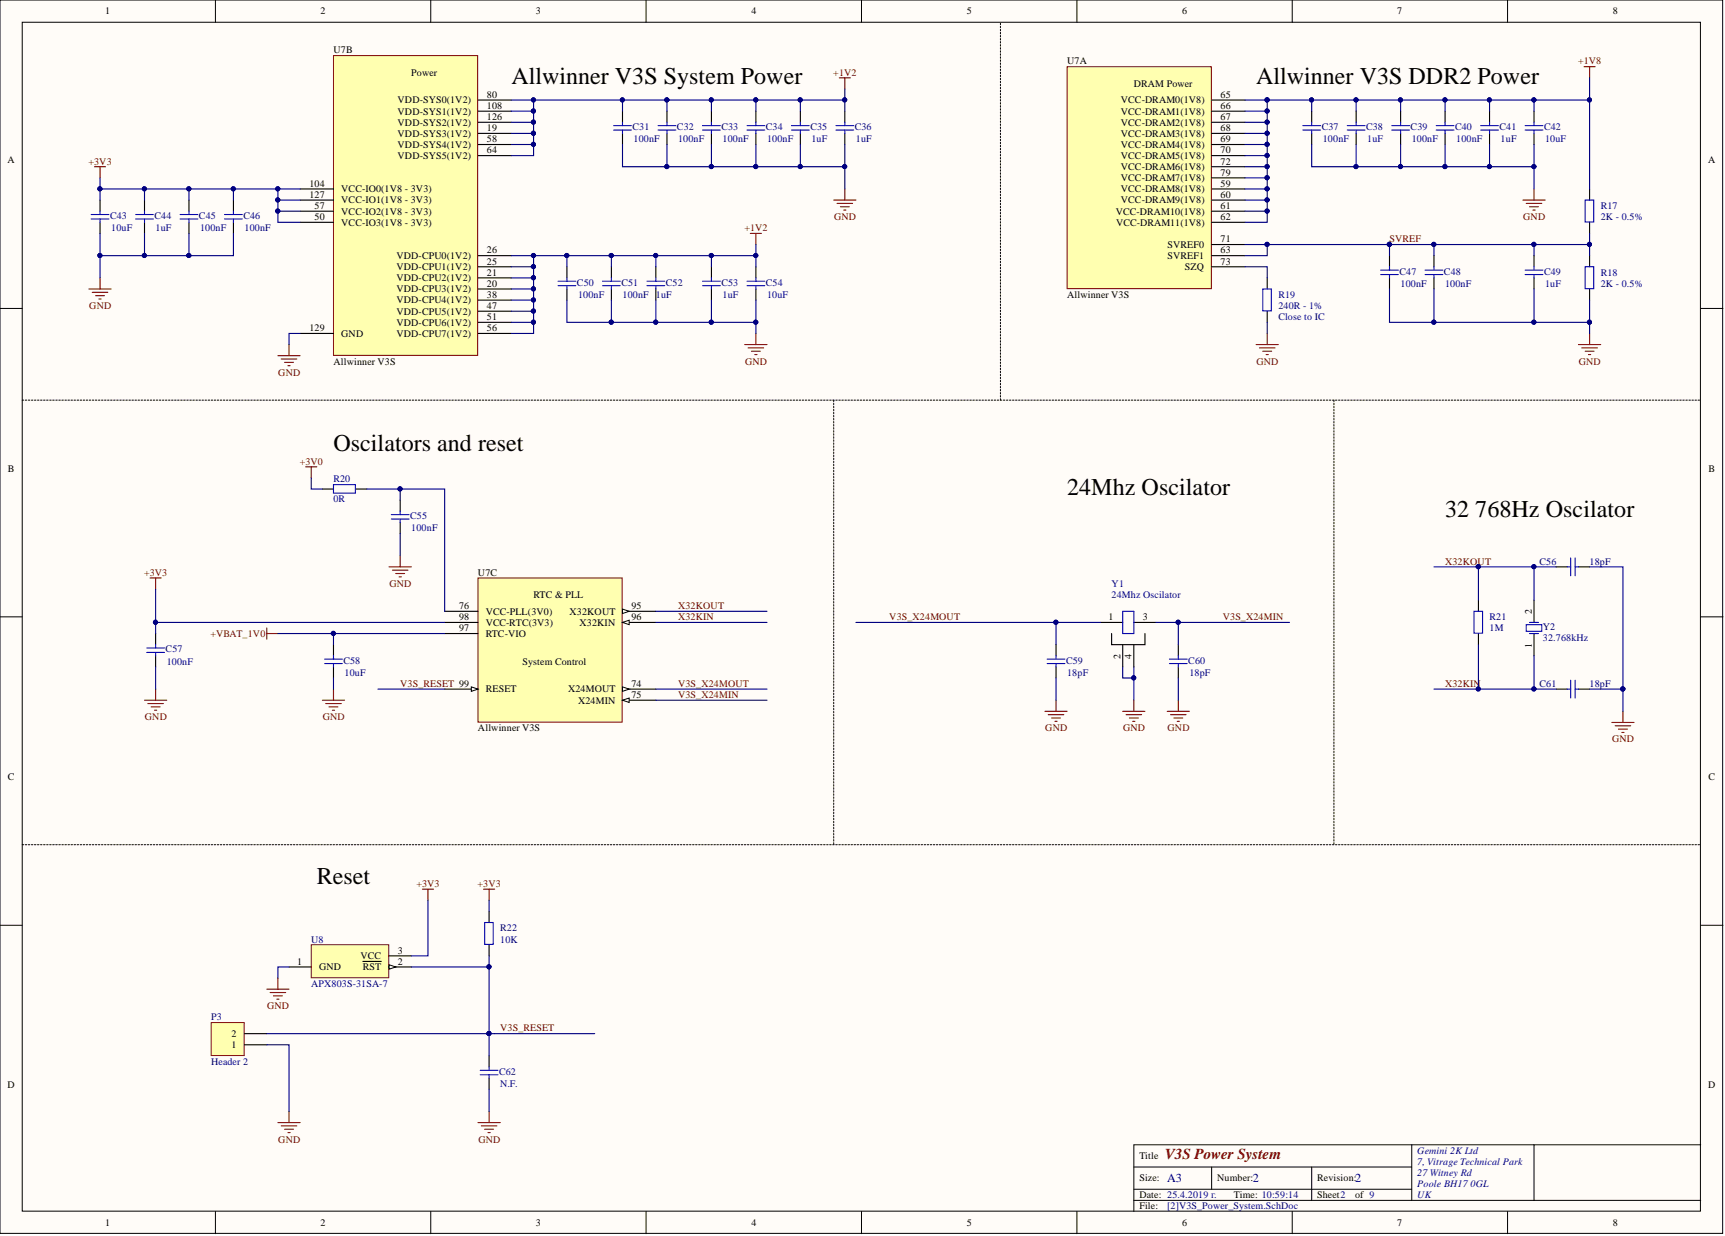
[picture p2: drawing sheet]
<svg xmlns="http://www.w3.org/2000/svg" width="393mm" height="282mm" viewBox="0 0 393 282" stroke-linecap="round" stroke-linejoin="round" font-family="sans-serif">
<defs><g id="words">
<g font-size="5.5">
<text x="116.6" y="19.1">Allwinner V3S System Power</text>
<text x="286.4" y="19.1">Allwinner V3S DDR2 Power</text>
<text x="76" y="102.7">Oscilators and reset</text>
<text x="243.3" y="112.9">24Mhz Oscilator</text>
<text x="329.5" y="118">32 768Hz Oscilator</text>
<text x="72.2" y="201.6">Reset</text>
</g>
<text font-size="3.5" fill="#800000" x="265.6" y="264.4">V3S Power System</text>
<g font-size="2.8" fill="#000080">
<text x="266.1" y="269.6">A3</text>
<text x="285.7" y="269.6">2</text>
<text x="309" y="269.6">2</text>
</g>
<g font-size="2.3">
<text x="24" y="3.3">1</text>
<text x="73.1" y="3.3">2</text>
<text x="122.2" y="3.3">3</text>
<text x="171.3" y="3.3">4</text>
<text x="220.4" y="3.3">5</text>
<text x="269.5" y="3.3">6</text>
<text x="318.6" y="3.3">7</text>
<text x="367.8" y="3.3">8</text>
<text x="76" y="12.2">U7B</text>
<text x="93.8" y="17.2">Power</text>
<text x="243.3" y="14.7">U7A</text>
<text x="90.7" y="23.6">VDD-SYS0(1V2)</text>
<text x="111" y="22.3">80</text>
<text x="255.6" y="23.6">VCC-DRAM0(1V8)</text>
<text x="258.5" y="19.8">DRAM Power</text>
<text x="278.3" y="22.3">65</text>
<text x="90.7" y="26.1">VDD-SYS1(1V2)</text>
<text x="90.7" y="28.6">VDD-SYS2(1V2)</text>
<text x="111" y="29.9">19</text>
<text x="111" y="24.8">108</text>
<text x="111" y="27.4">126</text>
<text x="255.6" y="26.1">VCC-DRAM1(1V8)</text>
<text x="255.6" y="28.6">VCC-DRAM2(1V8)</text>
<text x="278.3" y="24.8">66</text>
<text x="278.3" y="27.4">67</text>
<text x="278.3" y="29.9">68</text>
<text x="90.7" y="31.2">VDD-SYS3(1V2)</text>
<text x="90.7" y="33.7">VDD-SYS4(1V2)</text>
<text x="111" y="32.4">58</text>
<text x="111" y="35">64</text>
<text x="255.6" y="31.2">VCC-DRAM3(1V8)</text>
<text x="255.6" y="33.7">VCC-DRAM4(1V8)</text>
<text x="278.3" y="32.4">69</text>
<text x="278.3" y="35">70</text>
<text x="1.7" y="37.2">A</text>
<text x="90.7" y="36.3">VDD-SYS5(1V2)</text>
<text x="255.6" y="36.3">VCC-DRAM5(1V8)</text>
<text x="255.6" y="38.8">VCC-DRAM6(1V8)</text>
<text x="255.6" y="41.3">VCC-DRAM7(1V8)</text>
<text x="278.3" y="37.5">72</text>
<text x="278.3" y="40.1">79</text>
<text x="389.5" y="37.2">A</text>
<text x="70.6" y="42.6">104</text>
<text x="70.6" y="45.1">127</text>
<text x="71.7" y="47.7">57</text>
<text x="77.8" y="43.9">VCC-IO0(1V8 - 3V3)</text>
<text x="77.8" y="46.4">VCC-IO1(1V8 - 3V3)</text>
<text x="255.6" y="43.9">VCC-DRAM8(1V8)</text>
<text x="255.6" y="46.4">VCC-DRAM9(1V8)</text>
<text x="278.3" y="42.6">59</text>
<text x="278.3" y="45.1">60</text>
<text x="278.3" y="47.7">61</text>
<text x="71.7" y="50.2">50</text>
<text x="77.8" y="51.5">VCC-IO3(1V8 - 3V3)</text>
<text x="77.8" y="48.9">VCC-IO2(1V8 - 3V3)</text>
<text x="254.4" y="48.9">VCC-DRAM10(1V8)</text>
<text x="254.5" y="51.5">VCC-DRAM11(1V8)</text>
<text x="278.3" y="50.2">62</text>
<text x="90.4" y="59.1">VDD-CPU0(1V2)</text>
<text x="111" y="57.8">26</text>
<text x="266.2" y="59.1">SVREF1</text>
<text x="266.2" y="56.5">SVREF0</text>
<text x="278.3" y="57.8">63</text>
<text x="278.3" y="55.3">71</text>
<text x="90.4" y="64.1">VDD-CPU2(1V2)</text>
<text x="90.4" y="61.6">VDD-CPU1(1V2)</text>
<text x="111" y="65.4">20</text>
<text x="111" y="62.9">21</text>
<text x="111" y="60.3">25</text>
<text x="270.2" y="61.6">SZQ</text>
<text x="278.3" y="60.3">73</text>
<text x="90.4" y="66.7">VDD-CPU3(1V2)</text>
<text x="90.4" y="69.2">VDD-CPU4(1V2)</text>
<text x="90.4" y="71.7">VDD-CPU5(1V2)</text>
<text x="111" y="67.9">38</text>
<text x="111" y="70.5">47</text>
<text x="243.3" y="67.9">Allwinner V3S</text>
<text x="70.6" y="75.5">129</text>
<text x="77.8" y="76.8">GND</text>
<text x="90.4" y="74.3">VDD-CPU6(1V2)</text>
<text x="90.4" y="76.8">VDD-CPU7(1V2)</text>
<text x="111" y="73">51</text>
<text x="111" y="75.5">56</text>
<text x="76" y="83.1">Allwinner V3S</text>
<text x="1.8" y="107.6">B</text>
<text x="389.6" y="107.6">B</text>
<text x="109" y="131.3">U7C</text>
<text x="121.7" y="136.4">RTC &amp; PLL</text>
<text x="104.7" y="144">97</text>
<text x="104.7" y="141.4">98</text>
<text x="104.7" y="138.9">76</text>
<text x="110.8" y="142.7">VCC-RTC(3V3)</text>
<text x="110.8" y="140.2">VCC-PLL(3V0)</text>
<text x="129.9" y="140.2">X32KOUT</text>
<text x="132.1" y="142.7">X32KIN</text>
<text x="144" y="141.4">96</text>
<text x="144" y="138.9">95</text>
<text x="252.8" y="141.4">1</text>
<text x="260.6" y="141.4">3</text>
<text x="349.3" y="139.9" transform="rotate(-90 349.3 139.9)">2</text>
<text x="110.8" y="145.2">RTC-VIO</text>
<text x="349.3" y="147.7" transform="rotate(-90 349.3 147.7)">1</text>
<text x="119.1" y="151.6">System Control</text>
<text x="255.5" y="150.2" transform="rotate(-90 255.5 150.2)">2</text>
<text x="258" y="150.2" transform="rotate(-90 258 150.2)">4</text>
<text x="110.8" y="157.9">RESET</text>
<text x="129.5" y="157.9">X24MOUT</text>
<text x="131.8" y="160.4">X24MIN</text>
<text x="144" y="159.2">75</text>
<text x="144" y="156.6">74</text>
<text x="109" y="166.8">Allwinner V3S</text>
<text x="1.8" y="177.9">C</text>
<text x="389.6" y="177.9">C</text>
<text x="67.8" y="220">1</text>
<text x="72.7" y="221.3">GND</text>
<text x="82.2" y="218.7">VCC</text>
<text x="82.7" y="221.3">RST</text>
<text x="90.7" y="220">2</text>
<text x="90.7" y="217.5">3</text>
<text x="52.8" y="239">1</text>
<text x="52.8" y="236.5">2</text>
<text x="1.7" y="248.2">D</text>
<text x="389.5" y="248.2">D</text>
<text x="259.8" y="264.4">Title</text>
<text x="259.8" y="269.4">Size:</text>
<text x="277.6" y="269.4">Number:</text>
<text x="300.4" y="269.4">Revision:</text>
<text x="259.8" y="273.2">Date: 25.4.2019 г.</text>
<text x="259.8" y="275.8">File:</text>
<text x="281.4" y="273.2">Time: 10:59:14</text>
<text x="300.4" y="273.2">Sheet2</text>
<text x="309" y="273.2">of 9</text>
<text x="24" y="279.6">1</text>
<text x="73.1" y="279.6">2</text>
<text x="122.2" y="279.6">3</text>
<text x="171.3" y="279.6">4</text>
<text x="220.4" y="279.6">5</text>
<text x="269.5" y="279.6">6</text>
<text x="318.6" y="279.6">7</text>
<text x="367.8" y="279.6">8</text>
</g>
<g font-size="2.3" fill="#800000">
<text x="190" y="17.2">+1V2</text>
<text x="359.9" y="14.7">+1V8</text>
<text x="20.2" y="37.5">+3V3</text>
<text x="169.7" y="52.7">+1V2</text>
<text x="190.2" y="50.2">GND</text>
<text x="347.3" y="50.2">GND</text>
<text x="316.8" y="55.3">SVREF</text>
<text x="20.4" y="70.5">GND</text>
<text x="169.9" y="83.1">GND</text>
<text x="286.5" y="83.1">GND</text>
<text x="360" y="83.1">GND</text>
<text x="63.5" y="85.7">GND</text>
<text x="68.4" y="106">+3V0</text>
<text x="32.9" y="131.3">+3V3</text>
<text x="329.5" y="128.8">X32KOUT</text>
<text x="88.8" y="133.8">GND</text>
<text x="154.6" y="138.9">X32KOUT</text>
<text x="154.6" y="141.4">X32KIN</text>
<text x="202.8" y="141.4">V3S_X24MOUT</text>
<text x="278.8" y="141.4">V3S_X24MIN</text>
<text x="48" y="145.2">+VBAT_1V0</text>
<text x="91.3" y="156.6">V3S_RESET 99</text>
<text x="154.6" y="156.6">V3S_X24MOUT</text>
<text x="154.6" y="159.2">V3S_X24MIN</text>
<text x="329.5" y="156.6">X32KIN</text>
<text x="33" y="164.2">GND</text>
<text x="73.6" y="164.2">GND</text>
<text x="238.4" y="166.8">GND</text>
<text x="256.1" y="166.8">GND</text>
<text x="266.2" y="166.8">GND</text>
<text x="367.6" y="169.3">GND</text>
<text x="95" y="202.3">+3V3</text>
<text x="108.9" y="202.3">+3V3</text>
<text x="60.9" y="230.1">GND</text>
<text x="114.1" y="235.2">V3S_RESET</text>
<text x="63.5" y="260.6">GND</text>
<text x="109.1" y="260.6">GND</text>
</g>
<g font-size="2.3" fill="#000080">
<text x="144.2" y="29.7">C31</text>
<text x="154.4" y="29.7">C32</text>
<text x="164.5" y="29.7">C33</text>
<text x="174.6" y="29.7">C34</text>
<text x="184.8" y="29.7">C35</text>
<text x="194.9" y="29.7">C36</text>
<text x="301.4" y="29.7">C37</text>
<text x="311.5" y="29.7">C38</text>
<text x="321.7" y="29.7">C39</text>
<text x="331.8" y="29.7">C40</text>
<text x="341.9" y="29.7">C41</text>
<text x="352.1" y="29.7">C42</text>
<text x="144.5" y="32.4">100nF</text>
<text x="154.6" y="32.4">100nF</text>
<text x="164.8" y="32.4">100nF</text>
<text x="174.9" y="32.4">100nF</text>
<text x="185" y="32.4">1uF</text>
<text x="195.2" y="32.4">1uF</text>
<text x="301.6" y="32.4">100nF</text>
<text x="311.8" y="32.4">1uF</text>
<text x="321.9" y="32.4">100nF</text>
<text x="332.1" y="32.4">100nF</text>
<text x="342.2" y="32.4">1uF</text>
<text x="352.3" y="32.4">10uF</text>
<text x="365" y="47.7">R17</text>
<text x="25.1" y="49.9">C43</text>
<text x="25.3" y="52.7">10uF</text>
<text x="35.2" y="49.9">C44</text>
<text x="35.5" y="52.7">1uF</text>
<text x="45.4" y="49.9">C45</text>
<text x="45.6" y="52.7">100nF</text>
<text x="55.5" y="49.9">C46</text>
<text x="55.8" y="52.7">100nF</text>
<text x="365" y="50.2">2K - 0.5%</text>
<text x="131.6" y="65.1">C50</text>
<text x="141.7" y="65.1">C51</text>
<text x="151.8" y="65.1">C52</text>
<text x="164.5" y="65.1">C53</text>
<text x="174.6" y="65.1">C54</text>
<text x="319.1" y="62.6">C47</text>
<text x="319.4" y="65.4">100nF</text>
<text x="329.3" y="62.6">C48</text>
<text x="329.5" y="65.4">100nF</text>
<text x="352.1" y="62.6">C49</text>
<text x="352.3" y="65.4">1uF</text>
<text x="365" y="65.4">2K - 0.5%</text>
<text x="365" y="62.9">R18</text>
<text x="131.8" y="67.9">100nF</text>
<text x="141.9" y="67.9">100nF</text>
<text x="149.6" y="67.9">1uF</text>
<text x="164.8" y="67.9">1uF</text>
<text x="174.9" y="67.9">10uF</text>
<text x="291.5" y="70.5">240R - 1%</text>
<text x="291.5" y="67.9">R19</text>
<text x="291.5" y="73">Close to IC</text>
<text x="76" y="110">R20</text>
<text x="76" y="114.6">0R</text>
<text x="93.5" y="118.4">C55</text>
<text x="93.8" y="121.2">100nF</text>
<text x="351.1" y="128.8">C56</text>
<text x="362.5" y="128.8">18pF</text>
<text x="253.5" y="133.8">Y1</text>
<text x="253.5" y="136.4">24Mhz Oscilator</text>
<text x="339.7" y="144">1M</text>
<text x="339.7" y="141.4">R21</text>
<text x="351.8" y="143.7">Y2</text>
<text x="37.8" y="148.8">C57</text>
<text x="351.8" y="146.3">32.768kHz</text>
<text x="38" y="151.6">100nF</text>
<text x="78.3" y="151.3">C58</text>
<text x="78.6" y="154.1">10uF</text>
<text x="243.1" y="151.3">C59</text>
<text x="243.3" y="154.1">18pF</text>
<text x="271" y="151.3">C60</text>
<text x="271.2" y="154.1">18pF</text>
<text x="351.1" y="156.6">C61</text>
<text x="362.5" y="156.6">18pF</text>
<text x="71" y="214.9">U8</text>
<text x="114.1" y="214.9">10K</text>
<text x="114.1" y="212.4">R22</text>
<text x="71" y="225.1">APX803S-31SA-7</text>
<text x="48.2" y="232.7">P3</text>
<text x="48.2" y="242.8">Header 2</text>
<text x="113.8" y="245.1">C62</text>
<text x="114.1" y="247.9">N.F.</text>
<text x="323.2" y="263.1">Gemini 2K Ltd</text>
<text x="323.2" y="265.6">7, Vitrage Technical Park</text>
<text x="323.2" y="268.2">27 Witney Rd</text>
<text x="266.1" y="275.8">[2]V3S_Power_System.SchDoc</text>
<text x="323.2" y="270.7">Poole BH17</text>
<text x="323.2" y="273.2">UK</text>
<text x="335.3" y="270.7">0GL</text>
</g>
</g></defs>
<g fill="#fffcf8" stroke="#000" stroke-width=".23">
<path d="M0 0h392.8v281.3h-392.8z"/>
<path d="M5.1 5.1h382.6v271.1h-382.6z"/>
</g>
<g fill="none" stroke="#000" stroke-width=".23">
<path d="M49.1 0v5.1M98.2 0v5.1M147.3 0v5.1M196.4 0v5.1M245.6 0v5.1M294.7 0v5.1M343.8 0v5.1M0 70.3h5.1M387.8 70.3h5.1M0 140.7h5.1M387.8 140.7h5.1M0 211h5.1"/>
<path d="M387.8 211h5.1M49.1 276.3v5M98.2 276.3v5M147.3 276.3v5M196.4 276.3v5M245.6 276.3v5M258.5 266.1h63.4M258.5 273.7h129.3M258.5 271.2h63.4M276.3 266.1v5.1M294.7 276.3v5M299.1 266.1v7.6"/>
<path d="M321.9 261.1v12.6M343.8 276.3v5M349.8 261.1h-91.3v15.2M387.8 261.1h-38v12.6"/>
</g>
<path d="M337.1 136.9v2.5M349.8 136.9v5M354.9 129.3h2.5M359.9 129.3h2.6M337.1 144.5v2.5M349.8 144.5v5M354.9 157.2h2.5M359.9 157.2h2.6" fill="none" stroke="#000" stroke-width=".25"/>
<path d="M336.1 139.4h2v5h-2zM357.4 129.3h.8M358.2 127.2v4.1M359.2 127.2v4.1M359.2 129.3h.7M348 142.5h3.6v1.5h-3.6zM348.8 141.9h2M348.8 144.5h2M357.4 157.2h.8M358.2 155.1v4.1M359.2 155.1v4.1M359.2 157.2h.7" fill="none" stroke="#00f" stroke-width=".25"/>
<path d="M367.5 164.8h5.1M368.3 165.5h3.5M369.1 166.3h2M369.8 167h.5M370.1 162.2v2.6" fill="none" stroke="#800000" stroke-width=".25"/>
<path d="M109 131.8h32.9v32.9h-32.9z" fill="#ffffb0" stroke="#800000" stroke-width=".23"/>
<path d="M101.4 144.5h7.6M141.9 141.9h7.7" fill="none" stroke="#000" stroke-width=".25"/>
<path d="M141.9 141.9l1.6-.5v1.1z" fill="#fffcf8"/>
<path d="M141.9 141.9l1.6-.5v1.1z" fill="none" stroke="#000" stroke-width=".23"/>
<path d="M141.9 139.4h7.7" fill="none" stroke="#000" stroke-width=".25"/>
<path d="M141.9 138.9l1.6 .5-1.6 .5z" fill="#fffcf8"/>
<path d="M141.9 138.9l1.6 .5-1.6 .5z" fill="none" stroke="#000" stroke-width=".23"/>
<path d="M101.4 139.4h7.6M101.4 141.9h7.6M101.4 157.2h7.6" fill="none" stroke="#000" stroke-width=".25"/>
<path d="M107.5 156.6l1.5 .6-1.5 .5z" fill="#fffcf8"/>
<path d="M107.5 156.6l1.5 .6-1.5 .5z" fill="none" stroke="#000" stroke-width=".23"/>
<path d="M141.9 159.7h7.7" fill="none" stroke="#000" stroke-width=".25"/>
<path d="M141.9 159.7l1.6-.5v1z" fill="#fffcf8"/>
<path d="M141.9 159.7l1.6-.5v1z" fill="none" stroke="#000" stroke-width=".23"/>
<path d="M141.9 157.2h7.7" fill="none" stroke="#000" stroke-width=".25"/>
<path d="M141.9 156.6l1.6 .6-1.6 .5z" fill="#fffcf8"/>
<path d="M141.9 156.6l1.6 .6-1.6 .5z" fill="none" stroke="#000" stroke-width=".23"/>
<path d="M91.3 114.1v2.5M91.3 119.1v2.6M35.5 144.5v2.5M35.5 149.5v2.6M240.8 147v2.5M240.8 152.1v2.5M268.7 147v2.5M268.7 152.1v2.5" fill="none" stroke="#000" stroke-width=".25"/>
<g fill="none" stroke="#00f" stroke-width=".25">
<path d="M89.2 117.4h4.1M89.2 118.4h4.1M91.3 116.6v.8M91.3 118.4v.7M33.5 147.8h4M33.5 148.8h4M35.5 147v.8M35.5 148.8v.7M238.8 151.3h4M238.8 150.3h4M240.8 149.5v.8M240.8 151.3v.8"/>
<path d="M266.7 151.3h4M266.7 150.3h4M268.7 149.5v.8M268.7 151.3v.8"/>
</g>
<g fill="none" stroke="#800000" stroke-width=".25">
<path d="M69.7 106.5h2.5M71 106.5v2.5M88.7 129.3h5.1M89.5 130h3.5M90.2 130.8h2.1M91 131.6h.5M91.3 126.7v2.6M33 159.7h5M35.5 157.2v2.5M73.5 159.7h5.1M76 157.2v2.5M240.8 159.7v2.5"/>
<path d="M258.5 159.7v2.5M268.7 159.7v2.5M33.7 160.4h3.6M34.5 161.2h2M35.2 162h.5M74.3 160.4h3.5M75 161.2h2.1M75.8 162h.5M238.3 162.2h5M239 163h3.6M239.8 163.7h2M240.5 164.5h.6"/>
<path d="M256 162.2h5.1M256.8 163h3.5M257.5 163.7h2.1M258.3 164.5h.5M266.1 162.2h5.1M266.9 163h3.6M267.7 163.7h2M268.4 164.5h.5M109 256h5.1M109.8 256.8h3.5M110.5 257.5h2M111.3 258.3h.5"/>
<path d="M111.5 253.5v2.5"/>
</g>
<path d="M76 12.7h32.9v68.3h-32.9z" fill="#ffffb0" stroke="#800000" stroke-width=".23"/>
<g fill="none" stroke="#000" stroke-width=".25">
<path d="M109 30.4h7.6M109 33h7.6M109 35.5h7.6M109 22.8h7.6M109 25.4h7.6M109 27.9h7.6M141.9 25.4v2.5M141.9 30.4v2.6M152.1 25.4v2.5M152.1 30.4v2.6M162.2 25.4v2.5M162.2 30.4v2.6"/>
<path d="M172.4 25.4v2.5M172.4 30.4v2.6M299.1 25.4v2.5M299.1 30.4v2.6M319.4 25.4v2.5M319.4 30.4v2.6M339.7 25.4v2.5M339.7 30.4v2.6M349.8 25.4v2.5M349.8 30.4v2.6M22.8 45.6v2.6M22.8 50.7v2.5"/>
<path d="M33 45.6v2.6M33 50.7v2.5M43.1 45.6v2.6M43.1 50.7v2.5M53.2 45.6v2.6M53.2 50.7v2.5M68.4 50.7h7.6M68.4 48.2h7.6M68.4 43.1h7.6M68.4 45.6h7.6M109 58.3h7.6M316.8 58.3v2.5"/>
<path d="M327 58.3v2.5M349.8 58.3v2.5M362.5 43.1v2.5M362.5 50.7v2.5M362.5 58.3v2.5M68.4 76h7.6M109 65.9h7.6M109 63.4h7.6M109 60.8h7.6M109 68.4h7.6M109 71h7.6M109 73.5h7.6"/>
<path d="M109 76h7.6M129.3 60.8v2.6M129.3 65.9v2.5M139.4 60.8v2.6M139.4 65.9v2.5M149.6 60.8v2.6M149.6 65.9v2.5M289 63.4v2.5M289 71v2.5M316.8 63.4v2.5M327 63.4v2.5M349.8 63.4v2.5"/>
<path d="M362.5 65.9v2.5"/>
</g>
<g fill="none" stroke="#800000" stroke-width=".25">
<path d="M191.4 17.7h2.5M192.6 17.7v2.6M361.2 15.2h2.5M362.5 15.2v2.5M171.1 53.2h2.5M172.4 53.2v2.6M190.1 45.6h5.1M190.9 46.4h3.5M191.6 47.1h2.1M192.4 47.9h.5M192.6 43.1v2.5M347.3 45.6h5"/>
<path d="M348 46.4h3.6M348.8 47.1h2M349.5 47.9h.6M349.8 43.1v2.5M20.3 65.9h5M21 66.7h3.6M21.8 67.4h2M22.6 68.2h.5M22.8 63.4v2.5M65.9 78.6v2.5M169.8 78.6h5.1M170.6 79.3h3.5"/>
<path d="M172.4 76v2.6M286.4 78.6h5.1M287.2 79.3h3.5M289 76v2.6M359.9 78.6h5.1M360.7 79.3h3.5M362.5 76v2.6M63.4 81.1h5M64.1 81.9h3.6M64.9 82.6h2M65.7 83.4h.5M171.3 80.1h2.1"/>
<path d="M172.1 80.9h.5M287.9 80.1h2.1M288.7 80.9h.5M361.5 80.1h2M362.2 80.9h.5"/>
</g>
<g fill="none" stroke="#00f" stroke-width=".25">
<path d="M139.9 28.6h4.1M139.9 29.7h4.1M141.9 27.9v.7M141.9 29.7v.7M150.1 28.6h4M150.1 29.7h4M152.1 27.9v.7M152.1 29.7v.7M160.2 28.6h4.1M160.2 29.7h4.1M162.2 27.9v.7M162.2 29.7v.7"/>
<path d="M170.3 28.6h4.1M170.3 29.7h4.1M172.4 27.9v.7M172.4 29.7v.7M297.1 28.6h4M297.1 29.7h4M299.1 27.9v.7M299.1 29.7v.7M317.4 28.6h4M317.4 29.7h4M319.4 27.9v.7M319.4 29.7v.7"/>
<path d="M337.6 28.6h4.1M337.6 29.7h4.1M339.7 27.9v.7M339.7 29.7v.7M347.8 28.6h4M347.8 29.7h4M349.8 27.9v.7M349.8 29.7v.7M20.8 48.9h4M20.8 49.9h4M22.8 48.2v.7M22.8 49.9v.8"/>
<path d="M30.9 48.9h4.1M30.9 49.9h4.1M33 48.2v.7M33 49.9v.8M41.1 48.9h4M41.1 49.9h4M43.1 48.2v.7M43.1 49.9v.8M51.2 48.9h4.1M51.2 49.9h4.1M53.2 48.2v.7M53.2 49.9v.8"/>
<path d="M361.5 45.6h1.9v5h-1.9zM127.2 64.1h4.1M127.2 65.1h4.1M129.3 63.4v.7M129.3 65.1v.8M137.4 64.1h4M137.4 65.1h4M139.4 63.4v.7M139.4 65.1v.8M147.5 64.1h4.1M147.5 65.1h4.1M149.6 63.4v.7"/>
<path d="M149.6 65.1v.8M287.9 65.9h2v5h-2zM314.8 61.6h4.1M314.8 62.6h4.1M316.8 60.8v.8M316.8 62.6v.8M325 61.6h4M325 62.6h4M327 60.8v.8M327 62.6v.8M347.8 61.6h4M347.8 62.6h4"/>
<path d="M349.8 60.8v.8M349.8 62.6v.8M361.5 60.8h1.9v5h-1.9z"/>
</g>
<path d="M243.3 15.2h32.9v50.6h-32.9z" fill="#ffffb0" stroke="#800000" stroke-width=".23"/>
<g fill="none" stroke="#000" stroke-width=".25">
<path d="M182.5 25.4v2.5M182.5 30.4v2.6M192.6 25.4v2.5M192.6 30.4v2.6M276.3 22.8h7.6M276.3 25.4h7.6M276.3 27.9h7.6M276.3 30.4h7.6M276.3 33h7.6M276.3 35.5h7.6M276.3 38h7.6M309.2 25.4v2.5"/>
<path d="M309.2 30.4v2.6M329.5 25.4v2.5M329.5 30.4v2.6M276.3 43.1h7.6M276.3 45.6h7.6M276.3 48.2h7.6M276.3 50.7h7.6M276.3 58.3h7.6M276.3 55.8h7.6M276.3 40.6h7.6M162.2 60.8v2.6M162.2 65.9v2.5"/>
<path d="M172.4 60.8v2.6M172.4 65.9v2.5M276.3 60.8h7.6M73.5 111.5h2.5M81.1 111.5h2.5M76 147v2.5M76 152.1v2.5M250.9 141.9h5.1M253.5 144.5v2.5h7.6v-2.5M256 147v5.1M258.5 141.9h5.1M258.5 147v5.1"/>
<path d="M111.5 207.8v2.6M111.5 215.4v2.6M111.5 240.8v2.5M111.5 245.9v2.5"/>
</g>
<path d="M5.1 91.3h382.7M190.1 91.3v101.3M228.1 91.3v-86.2M304.2 91.3v101.3M5.1 192.6h382.7" fill="none" stroke="#000" stroke-width=".23" stroke-dasharray=".3 .3"/>
<path d="M21.5 38h2.6M22.8 38v2.6M34.2 131.8h2.6M35.5 131.8v2.5M60.8 143.2v2.5M60.8 144.5h2.6M110.3 202.8h2.5M111.5 202.8v2.5" fill="none" stroke="#800000" stroke-width=".25"/>
<g fill="none" stroke="#00f" stroke-width=".25">
<path d="M180.5 28.6h4M180.5 29.7h4M182.5 27.9v.7M182.5 29.7v.7M190.6 28.6h4.1M190.6 29.7h4.1M192.6 27.9v.7M192.6 29.7v.7M307.2 28.6h4.1M307.2 29.7h4.1M309.2 27.9v.7M309.2 29.7v.7"/>
<path d="M327.5 28.6h4M327.5 29.7h4M329.5 27.9v.7M329.5 29.7v.7M160.2 64.1h4.1M160.2 65.1h4.1M162.2 63.4v.7M162.2 65.1v.8M170.3 64.1h4.1M170.3 65.1h4.1M172.4 63.4v.7M172.4 65.1v.8"/>
<path d="M76 110.5h5v2h-5zM256 139.4h2.5v5.1h-2.5zM74 150.3h4.1M74 151.3h4.1M76 149.5v.8M76 151.3v.8M110.5 210.4h2v5h-2zM109.5 244.1h4.1M109.5 245.1h4.1M111.5 243.3v.8M111.5 245.1v.8"/>
</g>
<circle cx="316.8" cy="55.7" r=".47" fill="#000080" stroke="#000080" stroke-width=".23"/>
<path d="M48.2 233.2h7.5v7.5h-7.5z" fill="#ffffb0" stroke="#800000" stroke-width=".23"/>
<path d="M55.8 238.3h5M55.8 235.7h5" fill="none" stroke="#000" stroke-width=".25"/>
<path d="M63.4 256h5M64.1 256.8h3.6M64.9 257.5h2M65.7 258.3h.5M65.9 253.5v2.5" fill="none" stroke="#800000" stroke-width=".25"/>
<path d="M71 215.4h17.6v7.6h-17.6z" fill="#ffffb0" stroke="#800000" stroke-width=".23"/>
<path d="M65.9 220.5h5.1M88.7 220.5h5.1" fill="none" stroke="#000" stroke-width=".25"/>
<path d="M88.7 220l1.5 .5-1.5 .5z" fill="#fffcf8"/>
<path d="M88.7 220l1.5 .5-1.5 .5z" fill="none" stroke="#000" stroke-width=".23"/>
<path d="M82.7 219.3h4.2M88.7 218h5.1" fill="none" stroke="#000" stroke-width=".25"/>
<path d="M96.3 202.8h2.6M97.6 202.8v2.5M60.8 225.6h5.1M61.6 226.3h3.5M62.4 227.1h2M63.1 227.9h.5M63.4 223.1v2.5" fill="none" stroke="#800000" stroke-width=".25"/>
<g fill="none" stroke="#000080" stroke-width=".25">
<path d="M362.5 17.7v25.4M116.6 22.8h5.1v12.7h-5.1M116.6 30.4h5.1M116.6 33h5.1M116.6 25.4h5.1M116.6 27.9h5.1M141.9 33v5h10.2M141.9 22.8v2.6M152.1 33v5h40.5v5.1M152.1 22.8v2.6M162.2 22.8v2.6M162.2 33v5"/>
<path d="M172.4 22.8v2.6M172.4 33v5M182.5 22.8v2.6M182.5 33v5M192.6 20.3v2.5h-70.9M192.6 22.8v2.6M192.6 33v5M283.9 30.4h5.1M283.9 33h5.1M283.9 25.4h5.1M283.9 27.9h5.1M283.9 22.8h5.1"/>
<path d="M283.9 35.5h5.1M283.9 38h5.1M289 22.8v27.9h-5.1M289 22.8h73.5M299.1 33v5h50.7v-5M299.1 22.8v2.6M309.2 22.8v2.6M309.2 33v5M319.4 22.8v2.6M319.4 33v5M329.5 22.8v2.6M329.5 33v5"/>
<path d="M339.7 22.8v2.6M339.7 33v5M349.8 22.8v2.6M349.8 38v5.1M22.8 53.2v5.1h30.4v-5.1M22.8 40.6v2.5h40.6M22.8 43.1v2.5M22.8 58.3v5.1M33 43.1v2.5M33 53.2v5.1M43.1 43.1v2.5M43.1 53.2v5.1"/>
<path d="M53.2 43.1v2.5M63.4 48.2h5M63.4 45.6h5M68.4 43.1h-5v7.6h5M116.6 58.3h5.1v12.7h-5.1M129.3 58.3v2.5M139.4 58.3v2.5M149.6 58.3v2.5M162.2 58.3v2.5M172.4 55.8v2.5h-50.7M172.4 58.3v2.5M283.9 55.8h78.6"/>
<path d="M283.9 48.2h5.1M283.9 45.6h5.1M283.9 43.1h5.1M283.9 40.6h5.1M289 55.8v2.5h-5.1M316.8 55.8v2.5M327 55.8v2.5M349.8 55.8v2.5M362.5 53.2v5.1M68.4 76h-2.5v2.6M116.6 73.5h5.1v2.5h-5.1M116.6 65.9h5.1"/>
<path d="M116.6 68.4h5.1M116.6 60.8h5.1M116.6 63.4h5.1M121.7 71v2.5M129.3 68.4v5.1h20.3v-5.1M139.4 68.4v5.1M149.6 73.5h22.8v2.5M162.2 68.4v5.1M172.4 68.4v5.1M283.9 60.8h5.1v2.6M289 73.5v2.5M316.8 65.9v7.6h45.7"/>
<path d="M327 65.9v7.6M349.8 65.9v7.6M362.5 68.4v7.6M71 109v2.5h2.5M83.6 111.5h17.8v27.9M91.3 111.5v2.6M35.5 134.3v10.2M91.3 121.7v5M149.6 139.4h25.3M327 129.3h22.8v7.6M337.1 129.3v7.6M349.8 129.3h5.1"/>
<path d="M362.5 129.3h7.6v27.9M35.5 141.9h65.9M35.5 152.1v5.1M63.4 144.5h12.6M76 154.6v2.6M86.2 157.2h15.2M101.4 144.5h-25.4v2.5M149.6 157.2h25.3M149.6 141.9h25.3M149.6 159.7h25.3M195.2 141.9h55.7M240.8 141.9v5.1"/>
<path d="M240.8 154.6v5.1M256 152.1v2.5h2.5v5.1M258.5 152.1v2.5M263.6 141.9h30.4M268.7 141.9v5.1M268.7 154.6v5.1M337.1 147v10.2M349.8 149.5v7.7h-22.8M349.8 157.2h5.1M362.5 157.2h7.6M370.1 157.2v5M97.6 205.3v12.7h-3.8"/>
<path d="M111.5 218v22.8M111.5 205.3v2.5M60.8 238.3h5.1v15.2M60.8 235.7h74.8M65.9 220.5h-2.5v2.6M93.8 220.5h17.7M111.5 248.4v5.1"/>
</g>
<g fill="#000080" stroke="#000080" stroke-width=".23">
<circle cx="337.1" cy="157.1" r=".47"/>
<circle cx="337.1" cy="129.2" r=".47"/>
<circle cx="349.8" cy="157.1" r=".47"/>
<circle cx="349.8" cy="129.2" r=".47"/>
<circle cx="370" cy="157.1" r=".47"/>
<circle cx="240.8" cy="141.9" r=".47"/>
<circle cx="268.6" cy="141.9" r=".47"/>
<circle cx="91.2" cy="111.5" r=".47"/>
<circle cx="76" cy="144.4" r=".47"/>
<circle cx="258.5" cy="154.6" r=".47"/>
<circle cx="121.6" cy="30.4" r=".47"/>
<circle cx="121.6" cy="32.9" r=".47"/>
<circle cx="121.6" cy="25.3" r=".47"/>
<circle cx="121.6" cy="27.8" r=".47"/>
<circle cx="121.6" cy="65.9" r=".47"/>
<circle cx="121.6" cy="68.4" r=".47"/>
<circle cx="121.6" cy="60.8" r=".47"/>
<circle cx="121.6" cy="63.3" r=".47"/>
<circle cx="121.6" cy="73.5" r=".47"/>
<circle cx="121.6" cy="70.9" r=".47"/>
<circle cx="326.9" cy="73.5" r=".47"/>
<circle cx="316.8" cy="55.7" r=".47"/>
<circle cx="326.9" cy="55.7" r=".47"/>
<circle cx="349.8" cy="73.5" r=".47"/>
<circle cx="349.8" cy="55.7" r=".47"/>
<circle cx="63.3" cy="48.1" r=".47"/>
<circle cx="63.3" cy="45.6" r=".47"/>
<circle cx="349.8" cy="22.8" r=".47"/>
<circle cx="339.6" cy="22.8" r=".47"/>
<circle cx="329.5" cy="22.8" r=".47"/>
<circle cx="319.3" cy="22.8" r=".47"/>
<circle cx="309.2" cy="22.8" r=".47"/>
<circle cx="299.1" cy="22.8" r=".47"/>
<circle cx="339.6" cy="38" r=".47"/>
<circle cx="329.5" cy="38" r=".47"/>
<circle cx="319.3" cy="38" r=".47"/>
<circle cx="309.2" cy="38" r=".47"/>
<circle cx="349.8" cy="38" r=".47"/>
<circle cx="149.5" cy="58.3" r=".47"/>
<circle cx="139.4" cy="58.3" r=".47"/>
<circle cx="129.2" cy="58.3" r=".47"/>
<circle cx="139.4" cy="73.5" r=".47"/>
<circle cx="192.6" cy="22.8" r=".47"/>
<circle cx="162.2" cy="22.8" r=".47"/>
<circle cx="152" cy="22.8" r=".47"/>
<circle cx="192.6" cy="38" r=".47"/>
<circle cx="162.2" cy="38" r=".47"/>
<circle cx="182.5" cy="22.8" r=".47"/>
<circle cx="182.5" cy="38" r=".47"/>
<circle cx="172.3" cy="22.8" r=".47"/>
<circle cx="172.3" cy="38" r=".47"/>
<circle cx="141.9" cy="22.8" r=".47"/>
<circle cx="152" cy="38" r=".47"/>
<circle cx="22.8" cy="43.1" r=".47"/>
<circle cx="32.9" cy="43.1" r=".47"/>
<circle cx="43.1" cy="43.1" r=".47"/>
<circle cx="53.2" cy="43.1" r=".47"/>
<circle cx="32.9" cy="58.3" r=".47"/>
<circle cx="43.1" cy="58.3" r=".47"/>
<circle cx="22.8" cy="58.3" r=".47"/>
<circle cx="162.2" cy="58.3" r=".47"/>
<circle cx="172.3" cy="58.3" r=".47"/>
<circle cx="162.2" cy="73.5" r=".47"/>
<circle cx="172.3" cy="73.5" r=".47"/>
<circle cx="288.9" cy="43.1" r=".47"/>
<circle cx="288.9" cy="45.6" r=".47"/>
<circle cx="288.9" cy="48.1" r=".47"/>
<circle cx="288.9" cy="22.8" r=".47"/>
<circle cx="288.9" cy="25.3" r=".47"/>
<circle cx="288.9" cy="27.8" r=".47"/>
<circle cx="288.9" cy="30.4" r=".47"/>
<circle cx="288.9" cy="32.9" r=".47"/>
<circle cx="288.9" cy="35.5" r=".47"/>
<circle cx="288.9" cy="38" r=".47"/>
<circle cx="288.9" cy="40.5" r=".47"/>
<circle cx="63.3" cy="43.1" r=".47"/>
<circle cx="121.6" cy="22.8" r=".47"/>
<circle cx="149.5" cy="73.5" r=".47"/>
<circle cx="362.4" cy="22.8" r=".47"/>
<circle cx="362.4" cy="73.5" r=".47"/>
<circle cx="362.4" cy="55.7" r=".47"/>
<circle cx="288.9" cy="55.7" r=".47"/>
<circle cx="35.4" cy="141.9" r=".47"/>
<circle cx="121.6" cy="58.3" r=".47"/>
<circle cx="111.5" cy="235.7" r=".47"/>
<circle cx="111.5" cy="220.5" r=".47"/>
</g>
<use href="#words"/>
</svg>
